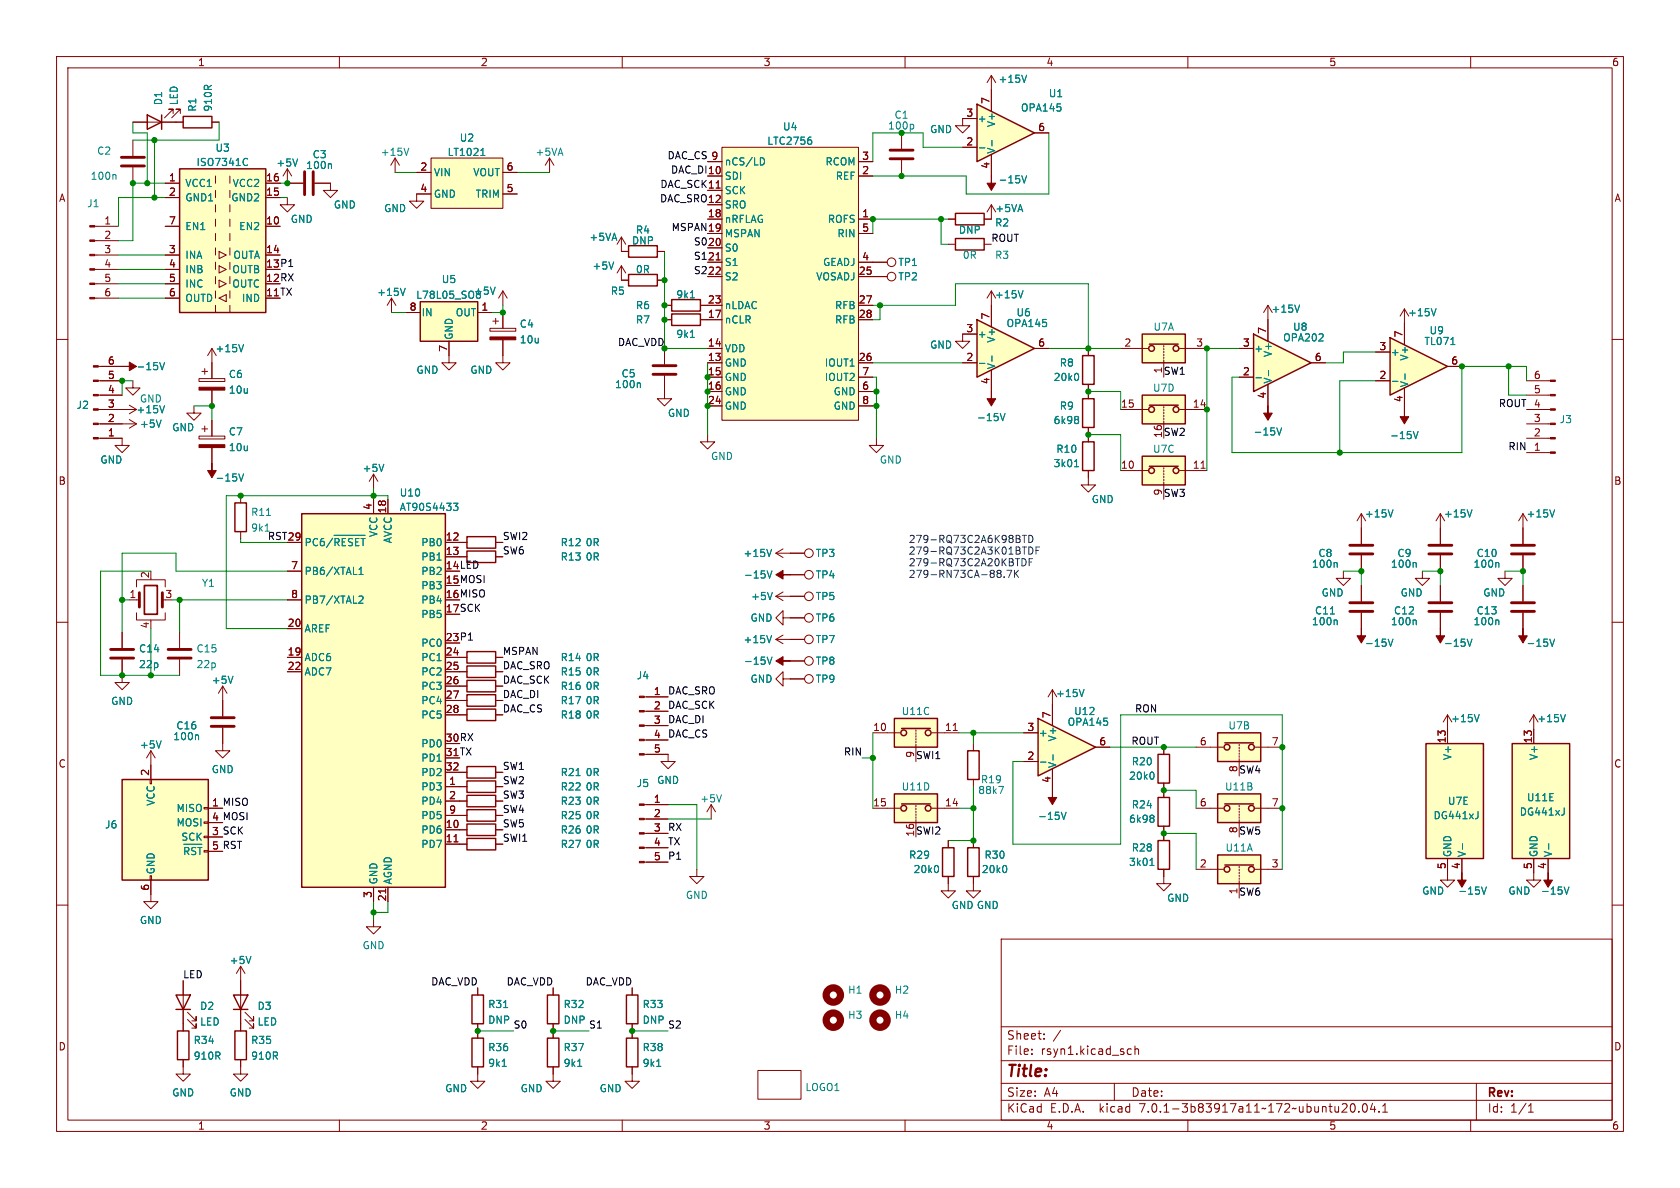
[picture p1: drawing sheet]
<svg xmlns="http://www.w3.org/2000/svg" width="297mm" height="210mm" viewBox="0 0 297 210" stroke-linecap="round" stroke-linejoin="round" font-family="sans-serif">
<defs><g id="words">
<text font-size="2.8" fill="#840000" x="178" y="190.8">Title:</text>
<g font-size="2.1" fill="#840000">
<text x="178" y="183.9">Sheet:</text>
<text x="186.2" y="183.9">/</text>
<text x="178" y="186.6">File:</text>
<text x="184" y="186.6">rsyn1.kicad_sch</text>
<text x="178" y="196.8">KiCad</text>
<text x="178" y="194">Size:</text>
<text x="184.6" y="194">A4</text>
<text x="185.7" y="196.8">E.D.A.</text>
<text x="194.4" y="196.8">kicad</text>
<text x="200" y="194">Date:</text>
<text x="201.5" y="196.8">7.0.1-3b83917a11~172~ubuntu20.04.1</text>
<text x="263" y="194.2">Rev:</text>
<text x="263" y="196.8">Id:</text>
<text x="267" y="196.8">1/1</text>
</g>
<g font-size="1.8" fill="#840000">
<text x="35" y="11.8">1</text>
<text x="85" y="11.8">2</text>
<text x="135" y="11.8">3</text>
<text x="185" y="11.8">4</text>
<text x="235" y="11.8">5</text>
<text x="285" y="11.8">6</text>
<text x="170.8" y="20.7">3</text>
<text x="175" y="18.4" transform="rotate(-90 175 18.4)">7</text>
<text x="183.5" y="23.2">6</text>
<text x="125.7" y="28.3">9</text>
<text x="152.4" y="28.3">3</text>
<text x="170.8" y="25.8">2</text>
<text x="175" y="29.9" transform="rotate(-90 175 29.9)">4</text>
<text x="10.4" y="35.8">A</text>
<text x="29.8" y="32.1">1</text>
<text x="29.8" y="34.7">2</text>
<text x="47" y="34.7">15</text>
<text x="47" y="32.1">16</text>
<text x="74.3" y="30.2">2</text>
<text x="74.3" y="34">4</text>
<text x="89.5" y="34">5</text>
<text x="89.5" y="30.2">6</text>
<text x="125.1" y="30.9">10</text>
<text x="125.1" y="33.4">11</text>
<text x="125.1" y="35.9">12</text>
<text x="152.4" y="30.9">2</text>
<text x="285.4" y="35.8">A</text>
<text x="18.4" y="39.8">1</text>
<text x="29.8" y="39.8">7</text>
<text x="47" y="39.8">10</text>
<text x="125.1" y="38.5">18</text>
<text x="125.1" y="41">19</text>
<text x="152.4" y="38.5">1</text>
<text x="152.4" y="41">5</text>
<text x="18.4" y="42.3">2</text>
<text x="18.4" y="44.8">3</text>
<text x="18.4" y="47.4">4</text>
<text x="29.8" y="44.8">3</text>
<text x="29.8" y="47.4">4</text>
<text x="47" y="47.4">13 P1</text>
<text x="47" y="44.8">14</text>
<text x="47" y="47.4">13</text>
<text x="125.1" y="43.6">20</text>
<text x="125.1" y="46.1">21</text>
<text x="152.4" y="46.1">4</text>
<text x="18.4" y="49.9">5</text>
<text x="18.4" y="52.5">6</text>
<text x="29.8" y="49.9">5</text>
<text x="29.8" y="52.5">6</text>
<text x="47" y="52.5">11 TX</text>
<text x="47" y="49.9">12 RX</text>
<text x="47" y="52.5">11</text>
<text x="47" y="49.9">12</text>
<text x="125.1" y="48.6">22</text>
<text x="125.1" y="53.7">23</text>
<text x="151.8" y="48.6">25</text>
<text x="151.8" y="53.7">27</text>
<text x="72.4" y="55">8</text>
<text x="85.1" y="55">1</text>
<text x="125.1" y="56.3">17</text>
<text x="151.8" y="56.3">28</text>
<text x="170.8" y="58.8">3</text>
<text x="175" y="56.5" transform="rotate(-90 175 56.5)">7</text>
<text x="223.9" y="59.1" transform="rotate(-90 223.9 59.1)">7</text>
<text x="248" y="59.7" transform="rotate(-90 248 59.7)">7</text>
<text x="19" y="64.5">6</text>
<text x="79.1" y="62.3" transform="rotate(-90 79.1 62.3)">7</text>
<text x="125.1" y="63.9">13</text>
<text x="125.1" y="61.3">14</text>
<text x="151.8" y="63.9">26</text>
<text x="170.8" y="63.9">2</text>
<text x="183.5" y="61.3">6</text>
<text x="198.7" y="61.3">2</text>
<text x="211.4" y="61.3">3</text>
<text x="219.7" y="61.3">3</text>
<text x="232.4" y="63.9">6</text>
<text x="243.8" y="62">3</text>
<text x="256.5" y="64.5">6</text>
<text x="19" y="69.6">4</text>
<text x="19" y="67.1">5</text>
<text x="125.1" y="66.4">15</text>
<text x="125.1" y="69">16</text>
<text x="125.1" y="71.5">24</text>
<text x="152.4" y="69">6</text>
<text x="152.4" y="66.4">7</text>
<text x="152.4" y="71.5">8</text>
<text x="175" y="68" transform="rotate(-90 175 68)">4</text>
<text x="219.7" y="66.4">2</text>
<text x="223.9" y="70.5" transform="rotate(-90 223.9 70.5)">4</text>
<text x="243.8" y="67.1">2</text>
<text x="248" y="71.2" transform="rotate(-90 248 71.2)">4</text>
<text x="271.1" y="69.6">5</text>
<text x="271.1" y="67.1">6</text>
<text x="19" y="77.2">1</text>
<text x="19" y="74.7">2</text>
<text x="19" y="72.1">3</text>
<text x="198.1" y="72.1">15</text>
<text x="210.8" y="72.1">14</text>
<text x="271.1" y="77.2">2</text>
<text x="271.1" y="74.7">3</text>
<text x="271.1" y="72.1">4</text>
<text x="198.1" y="82.9">10</text>
<text x="210.8" y="82.9">11</text>
<text x="271.1" y="79.8">1</text>
<text x="10.3" y="85.8">B</text>
<text x="285.3" y="85.8">B</text>
<text x="50.8" y="95.6">29</text>
<text x="65.8" y="90.2" transform="rotate(-90 65.8 90.2)">4</text>
<text x="68.3" y="90.8" transform="rotate(-90 68.3 90.8)">18</text>
<text x="78.7" y="95.6">12</text>
<text x="51.4" y="100.7">7</text>
<text x="78.7" y="98.2">13</text>
<text x="78.7" y="100.7">14 LED</text>
<text x="78.7" y="100.7">14</text>
<text x="22.8" y="105.8">1</text>
<text x="26.4" y="102.3" transform="rotate(-90 26.4 102.3)">2</text>
<text x="29.2" y="105.8">3</text>
<text x="51.4" y="105.8">8</text>
<text x="78.7" y="103.3">15 MOSI</text>
<text x="78.7" y="105.8">16 MISO</text>
<text x="78.7" y="103.3">15</text>
<text x="78.7" y="105.8">16</text>
<text x="26.4" y="111.2" transform="rotate(-90 26.4 111.2)">4</text>
<text x="50.8" y="110.9">20</text>
<text x="78.7" y="108.3">17 SCK</text>
<text x="78.7" y="113.4">23 P1</text>
<text x="78.7" y="108.3">17</text>
<text x="78.7" y="113.4">23</text>
<text x="50.8" y="116">19</text>
<text x="50.8" y="118.5">22</text>
<text x="78.7" y="116">24</text>
<text x="78.7" y="118.5">25</text>
<text x="78.7" y="121">26</text>
<text x="78.7" y="123.6">27</text>
<text x="115.5" y="122.9">1</text>
<text x="115.5" y="125.5">2</text>
<text x="78.7" y="126.1">28</text>
<text x="78.7" y="131.2">30 RX</text>
<text x="78.7" y="131.2">30</text>
<text x="115.5" y="128">3</text>
<text x="115.5" y="130.6">4</text>
<text x="154.3" y="129.3">10</text>
<text x="167" y="129.3">11</text>
<text x="181.6" y="129.3">3</text>
<text x="185.8" y="127" transform="rotate(-90 185.8 127)">7</text>
<text x="194.3" y="131.8">6</text>
<text x="212.1" y="131.8">6</text>
<text x="224.8" y="131.8">7</text>
<text x="255.7" y="131.4" transform="rotate(-90 255.7 131.4)">13</text>
<text x="270.9" y="131.4" transform="rotate(-90 270.9 131.4)">13</text>
<text x="10.3" y="135.8">C</text>
<text x="26.4" y="137.2" transform="rotate(-90 26.4 137.2)">2</text>
<text x="78.7" y="133.7">31 TX</text>
<text x="78.7" y="136.3">32</text>
<text x="78.7" y="133.7">31</text>
<text x="115.5" y="133.1">5</text>
<text x="181.6" y="134.4">2</text>
<text x="285.3" y="135.8">C</text>
<text x="37.4" y="142.6">1</text>
<text x="79.3" y="138.8">1</text>
<text x="79.3" y="141.4">2</text>
<text x="79.3" y="143.9">9</text>
<text x="115.5" y="142">1</text>
<text x="154.3" y="142.6">15</text>
<text x="167" y="142.6">14</text>
<text x="185.8" y="138.5" transform="rotate(-90 185.8 138.5)">4</text>
<text x="212.1" y="142.6">6</text>
<text x="224.8" y="142.6">7</text>
<text x="37.4" y="147.7">3</text>
<text x="37.4" y="145.2">4</text>
<text x="78.7" y="146.4">10</text>
<text x="78.7" y="149">11</text>
<text x="115.5" y="144.5">2</text>
<text x="115.5" y="147.1">3</text>
<text x="115.5" y="149.6">4</text>
<text x="37.4" y="150.2">5</text>
<text x="115.5" y="152.1">5</text>
<text x="212.1" y="153.4">2</text>
<text x="224.8" y="153.4">3</text>
<text x="255.7" y="153.7" transform="rotate(-90 255.7 153.7)">5</text>
<text x="258.2" y="153.7" transform="rotate(-90 258.2 153.7)">4</text>
<text x="270.9" y="153.7" transform="rotate(-90 270.9 153.7)">5</text>
<text x="273.4" y="153.7" transform="rotate(-90 273.4 153.7)">4</text>
<text x="26.4" y="157.5" transform="rotate(-90 26.4 157.5)">6</text>
<text x="65.8" y="158.8" transform="rotate(-90 65.8 158.8)">3</text>
<text x="68.3" y="159.4" transform="rotate(-90 68.3 159.4)">21</text>
<text x="10.3" y="185.8">D</text>
<text x="285.3" y="185.8">D</text>
<text x="35" y="199.8">1</text>
<text x="85" y="199.8">2</text>
<text x="135" y="199.8">3</text>
<text x="185" y="199.8">4</text>
<text x="235" y="199.8">5</text>
<text x="285" y="199.8">6</text>
</g>
<g font-size="1.8" fill="#008484">
<text x="176.5" y="14.8">+15V</text>
<text x="185.4" y="17.3">U1</text>
<text x="28.8" y="18.7" transform="rotate(-90 28.8 18.7)">D1</text>
<text x="31.6" y="18.7" transform="rotate(-90 31.6 18.7)">LED</text>
<text x="34.8" y="19.8" transform="rotate(-90 34.8 19.8)">R1</text>
<text x="37.6" y="19.8" transform="rotate(-90 37.6 19.8)">910R</text>
<text x="138.4" y="23.2">U4</text>
<text x="158.1" y="21.1">C1</text>
<text x="164.4" y="23.7">GND</text>
<text x="172.8" y="21.8">+</text>
<text x="176.1" y="22.6" transform="rotate(-90 176.1 22.6)">V+</text>
<text x="180.4" y="19.9">OPA145</text>
<text x="17.1" y="27.5">C2</text>
<text x="34.7" y="29.5">ISO7341C</text>
<text x="38" y="27">U3</text>
<text x="48.8" y="29.6">+5V</text>
<text x="55.2" y="28.1">C3</text>
<text x="67.2" y="27.7">+15V</text>
<text x="79.1" y="27.7">LT1021</text>
<text x="81.2" y="25.2">U2</text>
<text x="94.6" y="27.7">+5VA</text>
<text x="128.1" y="29.4">nCS/LD</text>
<text x="135.6" y="25.7">LTC2756</text>
<text x="145.8" y="29.4">RCOM</text>
<text x="176.1" y="27.2" transform="rotate(-90 176.1 27.2)">V-</text>
<text x="16" y="31.9">100n</text>
<text x="32.8" y="33.2">VCC1</text>
<text x="32.8" y="35.8">GND1</text>
<text x="40.8" y="35.8">GND2</text>
<text x="41" y="33.2">VCC2</text>
<text x="54.1" y="30">100n</text>
<text x="76.7" y="31.3">VIN</text>
<text x="76.7" y="35.1">GND</text>
<text x="83.5" y="31.3">VOUT</text>
<text x="84" y="35.1">TRIM</text>
<text x="128.1" y="31.9">SDI</text>
<text x="128.1" y="34.5">SCK</text>
<text x="147.6" y="31.9">REF</text>
<text x="176.5" y="32.6">-15V</text>
<text x="15.4" y="36.8">J1</text>
<text x="32.8" y="40.8">EN1</text>
<text x="42.2" y="40.8">EN2</text>
<text x="51.3" y="39.6">GND</text>
<text x="59" y="37">GND</text>
<text x="67.9" y="37.7">GND</text>
<text x="112.4" y="41.5">R4</text>
<text x="128.1" y="37">SRO</text>
<text x="128.1" y="39.6">nRFLAG</text>
<text x="146.2" y="39.6">ROFS</text>
<text x="169.5" y="41.5">DNP</text>
<text x="175.9" y="40.2">R2</text>
<text x="175.9" y="37.7">+5VA</text>
<text x="32.8" y="45.9">INA</text>
<text x="41.1" y="45.9">OUTA</text>
<text x="104.1" y="42.7">+5VA</text>
<text x="104.7" y="47.8">+5V</text>
<text x="111.7" y="43.4">DNP</text>
<text x="128.1" y="42.1">MSPAN</text>
<text x="128.1" y="44.6">S0</text>
<text x="128.1" y="47.2">S1</text>
<text x="145.4" y="47.2">GEADJ</text>
<text x="147.9" y="42.1">RIN</text>
<text x="158.8" y="47.2">TP1</text>
<text x="170.1" y="45.9">0R</text>
<text x="175.9" y="45.9">R3</text>
<text x="32.8" y="48.5">INB</text>
<text x="32.8" y="51">INC</text>
<text x="32.8" y="53.5">OUTD</text>
<text x="40.9" y="51">OUTC</text>
<text x="40.9" y="48.5">OUTB</text>
<text x="42.6" y="53.5">IND</text>
<text x="66.6" y="52.5">+15V</text>
<text x="73.5" y="53">L78L05_SO8</text>
<text x="78" y="50.2">U5</text>
<text x="83.7" y="52.3">+5V</text>
<text x="107.9" y="52.3">R5</text>
<text x="112.4" y="48.5">0R</text>
<text x="119.5" y="52.9">9k1</text>
<text x="128.1" y="49.7">S2</text>
<text x="144.2" y="49.7">VOSADJ</text>
<text x="158.8" y="49.7">TP2</text>
<text x="175.8" y="52.9">+15V</text>
<text x="74.5" y="56.1">IN</text>
<text x="80.4" y="56.1">OUT</text>
<text x="91.8" y="58.1">C4</text>
<text x="112.4" y="54.8">R6</text>
<text x="112.4" y="57.3">R7</text>
<text x="119.5" y="59.9">9k1</text>
<text x="128.1" y="57.3">nCLR</text>
<text x="128.1" y="54.8">nLDAC</text>
<text x="147.5" y="54.8">RFB</text>
<text x="147.5" y="57.3">RFB</text>
<text x="172.8" y="59.9">+</text>
<text x="177.9" y="58">OPA145</text>
<text x="179.6" y="56.1">U6</text>
<text x="203.9" y="58.6">U7A</text>
<text x="224.7" y="55.4">+15V</text>
<text x="228.5" y="58.6">U8</text>
<text x="248.9" y="56.1">+15V</text>
<text x="252.7" y="59.2">U9</text>
<text x="24.1" y="65.6">-15V</text>
<text x="38" y="62.4">+15V</text>
<text x="80.2" y="60.1" transform="rotate(-90 80.2 60.1)">GND</text>
<text x="91.8" y="60.9">10u</text>
<text x="128.1" y="65">GND</text>
<text x="128.1" y="62.4">VDD</text>
<text x="145.7" y="65">IOUT1</text>
<text x="164.4" y="61.8">GND</text>
<text x="176.1" y="65.3" transform="rotate(-90 176.1 65.3)">V-</text>
<text x="176.1" y="60.7" transform="rotate(-90 176.1 60.7)">V+</text>
<text x="187.3" y="65">R8</text>
<text x="221.7" y="62.4">+</text>
<text x="225" y="63.2" transform="rotate(-90 225 63.2)">V+</text>
<text x="226.8" y="60.5">OPA202</text>
<text x="245.9" y="63.1">+</text>
<text x="249.1" y="63.9" transform="rotate(-90 249.1 63.9)">V+</text>
<text x="251.8" y="61.2">TL071</text>
<text x="24.7" y="71.3">GND</text>
<text x="40.4" y="67">C6</text>
<text x="40.4" y="69.7">10u</text>
<text x="73.6" y="66.2">GND</text>
<text x="83.1" y="66.2">GND</text>
<text x="108.7" y="68.8">100n</text>
<text x="109.8" y="66.9">C5</text>
<text x="128.1" y="67.5">GND</text>
<text x="128.1" y="70">GND</text>
<text x="145.7" y="67.5">IOUT2</text>
<text x="147.3" y="70">GND</text>
<text x="186.2" y="67.5">20k0</text>
<text x="203.8" y="69.4">U7D</text>
<text x="225" y="67.8" transform="rotate(-90 225 67.8)">V-</text>
<text x="249.1" y="68.5" transform="rotate(-90 249.1 68.5)">V-</text>
<text x="13.5" y="72.4">J2</text>
<text x="24.1" y="73.2">+15V</text>
<text x="24.7" y="75.8">+5V</text>
<text x="30.4" y="76.4">GND</text>
<text x="40.4" y="77.1">C7</text>
<text x="118" y="73.9">GND</text>
<text x="128.1" y="72.6">GND</text>
<text x="147.3" y="72.6">GND</text>
<text x="172.7" y="74.6">-15V</text>
<text x="186.2" y="75.1">6k98</text>
<text x="187.3" y="72.6">R9</text>
<text x="221.6" y="77.1">-15V</text>
<text x="245.7" y="77.8">-15V</text>
<text x="275.7" y="75">J3</text>
<text x="17.7" y="82.1">GND</text>
<text x="40.4" y="79.9">10u</text>
<text x="64" y="83.6">+5V</text>
<text x="125.6" y="81.5">GND</text>
<text x="155.5" y="82.1">GND</text>
<text x="186.2" y="82.7">3k01</text>
<text x="186.7" y="80.2">R10</text>
<text x="203.8" y="80.2">U7C</text>
<text x="38" y="85.3">-15V</text>
<text x="70.6" y="87.9">U10</text>
<text x="192.9" y="89.1">GND</text>
<text x="44.3" y="91.4">R11</text>
<text x="44.3" y="94.1">9k1</text>
<text x="66.9" y="95.1" transform="rotate(-90 66.9 95.1)">VCC</text>
<text x="70.6" y="90.5">AT90S4433</text>
<text x="241.2" y="91.6">+15V</text>
<text x="255.2" y="91.6">+15V</text>
<text x="269.8" y="91.6">+15V</text>
<text x="53.8" y="97.3">PC6/~{RESET}</text>
<text x="53.8" y="101.8">PB6/XTAL1</text>
<text x="69.4" y="96.2" transform="rotate(-90 69.4 96.2)">AVCC</text>
<text x="74.4" y="96.7">PB0</text>
<text x="74.4" y="99.3">PB1</text>
<text x="74.4" y="101.8">PB2</text>
<text x="99.1" y="96.7">R12</text>
<text x="99.1" y="99.3">R13</text>
<text x="103.5" y="96.7">0R</text>
<text x="103.5" y="99.3">0R</text>
<text x="131.4" y="98.6">+15V</text>
<text x="144.2" y="98.6">TP3</text>
<text x="231.9" y="100.5">100n</text>
<text x="233" y="98.6">C8</text>
<text x="245.8" y="100.5">100n</text>
<text x="247" y="98.6">C9</text>
<text x="260.4" y="100.5">100n</text>
<text x="261" y="98.6">C10</text>
<text x="35.6" y="103.9">Y1</text>
<text x="53.8" y="106.9">PB7/XTAL2</text>
<text x="74.4" y="104.3">PB3</text>
<text x="74.4" y="106.9">PB4</text>
<text x="131.5" y="102.4">-15V</text>
<text x="132.7" y="106.2">+5V</text>
<text x="144.2" y="102.4">TP4</text>
<text x="144.2" y="106.2">TP5</text>
<text x="233.6" y="105.6">GND</text>
<text x="247.6" y="105.6">GND</text>
<text x="262.2" y="105.6">GND</text>
<text x="53.8" y="112">AREF</text>
<text x="74.4" y="109.4">PB5</text>
<text x="131.4" y="113.9">+15V</text>
<text x="132.6" y="110">GND</text>
<text x="144.2" y="113.9">TP7</text>
<text x="144.2" y="110">TP6</text>
<text x="231.9" y="110.7">100n</text>
<text x="232.4" y="108.8">C11</text>
<text x="245.8" y="110.7">100n</text>
<text x="246.4" y="108.8">C12</text>
<text x="260.4" y="110.7">100n</text>
<text x="261" y="108.8">C13</text>
<text x="24.5" y="115.5">C14</text>
<text x="24.5" y="118.3">22p</text>
<text x="34.7" y="115.5">C15</text>
<text x="34.7" y="118.3">22p</text>
<text x="53.8" y="117">ADC6</text>
<text x="53.8" y="119.6">ADC7</text>
<text x="74.4" y="114.5">PC0</text>
<text x="74.4" y="117">PC1</text>
<text x="74.4" y="119.6">PC2</text>
<text x="99.1" y="117">R14</text>
<text x="99.1" y="119.6">R15</text>
<text x="103.5" y="117">0R</text>
<text x="103.5" y="119.6">0R</text>
<text x="131.5" y="117.7">-15V</text>
<text x="144.2" y="117.7">TP8</text>
<text x="241.2" y="114.5">-15V</text>
<text x="255.2" y="114.5">-15V</text>
<text x="269.8" y="114.5">-15V</text>
<text x="19.6" y="124.8">GND</text>
<text x="37.4" y="121">+5V</text>
<text x="74.4" y="122.1">PC3</text>
<text x="74.4" y="124.7">PC4</text>
<text x="99.1" y="122.1">R16</text>
<text x="99.1" y="124.7">R17</text>
<text x="103.5" y="122.1">0R</text>
<text x="103.5" y="124.7">0R</text>
<text x="112.5" y="120.2">J4</text>
<text x="132.6" y="120.8">GND</text>
<text x="144.2" y="120.8">TP9</text>
<text x="186.6" y="123.4">+15V</text>
<text x="30.6" y="131">100n</text>
<text x="31.1" y="129.1">C16</text>
<text x="74.4" y="127.2">PC5</text>
<text x="99.1" y="127.2">R18</text>
<text x="103.5" y="127.2">0R</text>
<text x="159.4" y="126.6">U11C</text>
<text x="183.6" y="130.4">+</text>
<text x="186.9" y="131.2" transform="rotate(-90 186.9 131.2)">V+</text>
<text x="188.7" y="128.5">OPA145</text>
<text x="189.8" y="126.6">U12</text>
<text x="217.1" y="129.1">U7B</text>
<text x="256.5" y="127.8">+15V</text>
<text x="271.7" y="127.8">+15V</text>
<text x="24.7" y="132.5">+5V</text>
<text x="37.4" y="136.8">GND</text>
<text x="74.4" y="132.3">PD0</text>
<text x="74.4" y="134.8">PD1</text>
<text x="74.4" y="137.4">PD2</text>
<text x="99.1" y="137.4">R21</text>
<text x="103.5" y="137.4">0R</text>
<text x="186.9" y="135.8" transform="rotate(-90 186.9 135.8)">V-</text>
<text x="199.5" y="138">20k0</text>
<text x="200" y="135.4">R20</text>
<text x="256.7" y="134.5" transform="rotate(-90 256.7 134.5)">V+</text>
<text x="272" y="134.5" transform="rotate(-90 272 134.5)">V+</text>
<text x="27.5" y="142.6" transform="rotate(-90 27.5 142.6)">VCC</text>
<text x="31.1" y="143.7">MISO</text>
<text x="74.4" y="139.9">PD3</text>
<text x="74.4" y="142.4">PD4</text>
<text x="99.1" y="139.9">R22</text>
<text x="99.1" y="142.4">R23</text>
<text x="103.5" y="139.9">0R</text>
<text x="103.5" y="142.4">0R</text>
<text x="112.5" y="139.3">J5</text>
<text x="116.1" y="138.7">GND</text>
<text x="123.7" y="142">+5V</text>
<text x="159.4" y="139.9">U11D</text>
<text x="172.9" y="140.5">88k7</text>
<text x="173.4" y="138.6">R19</text>
<text x="200" y="143.1">R24</text>
<text x="216.5" y="139.9">U11B</text>
<text x="255.9" y="142.4">U7E</text>
<text x="269.9" y="141.8">U11E</text>
<text x="18.5" y="146.6">J6</text>
<text x="31.1" y="146.2">MOSI</text>
<text x="31.9" y="148.8">SCK</text>
<text x="74.4" y="147.5">PD6</text>
<text x="74.4" y="145">PD5</text>
<text x="99.1" y="145">R25</text>
<text x="99.1" y="147.5">R26</text>
<text x="103.5" y="145">0R</text>
<text x="103.5" y="147.5">0R</text>
<text x="183.5" y="145.1">-15V</text>
<text x="199.5" y="145.6">6k98</text>
<text x="253.4" y="145">DG441xJ</text>
<text x="268.6" y="144.3">DG441xJ</text>
<text x="27.5" y="154.6" transform="rotate(-90 27.5 154.6)">GND</text>
<text x="32.2" y="151.9">~{RST}</text>
<text x="74.4" y="150.1">PD7</text>
<text x="99.1" y="150.1">R27</text>
<text x="103.5" y="150.1">0R</text>
<text x="160.7" y="152">R29</text>
<text x="161.4" y="154.5">20k0</text>
<text x="173.5" y="154.5">20k0</text>
<text x="174" y="152">R30</text>
<text x="199.5" y="153.2">3k01</text>
<text x="200" y="150.7">R28</text>
<text x="216.6" y="150.7">U11A</text>
<text x="256.7" y="151.5" transform="rotate(-90 256.7 151.5)">GND</text>
<text x="259.3" y="151.5" transform="rotate(-90 259.3 151.5)">V-</text>
<text x="272" y="151.5" transform="rotate(-90 272 151.5)">GND</text>
<text x="274.5" y="151.5" transform="rotate(-90 274.5 151.5)">V-</text>
<text x="66.9" y="156.3" transform="rotate(-90 66.9 156.3)">GND</text>
<text x="69.4" y="156.3" transform="rotate(-90 69.4 156.3)">AGND</text>
<text x="121.2" y="159.1">GND</text>
<text x="168.2" y="160.8">GND GND</text>
<text x="206.3" y="159.6">GND</text>
<text x="251.4" y="158.3">GND</text>
<text x="257.7" y="158.3">-15V</text>
<text x="266.6" y="158.3">GND</text>
<text x="272.4" y="158.3">-15V</text>
<text x="24.7" y="163.5">GND</text>
<text x="64" y="167.9">GND</text>
<text x="40.5" y="170.6">+5V</text>
<text x="35.3" y="178.7">D2</text>
<text x="45.5" y="178.7">D3</text>
<text x="86.2" y="178.4">R31</text>
<text x="99.6" y="178.4">R32</text>
<text x="113.5" y="178.4">R33</text>
<text x="149.9" y="175.8">H1</text>
<text x="158.1" y="175.8">H2</text>
<text x="34.2" y="184.7">R34</text>
<text x="35.3" y="181.4">LED</text>
<text x="44.3" y="184.7">R35</text>
<text x="45.5" y="181.4">LED</text>
<text x="86.2" y="186">R36</text>
<text x="86.2" y="181.1">DNP</text>
<text x="99.6" y="186">R37</text>
<text x="99.6" y="181.1">DNP</text>
<text x="113.5" y="181.1">DNP</text>
<text x="113.5" y="186">R38</text>
<text x="149.9" y="180.3">H3</text>
<text x="158.1" y="180.3">H4</text>
<text x="34.2" y="187.5">910R</text>
<text x="44.3" y="187.5">910R</text>
<text x="86.2" y="188.7">9k1</text>
<text x="99.6" y="188.7">9k1</text>
<text x="113.5" y="188.7">9k1</text>
<text x="30.4" y="194">GND</text>
<text x="40.5" y="194">GND</text>
<text x="78.6" y="193.2">GND</text>
<text x="92" y="193.2">GND</text>
<text x="106" y="193.2">GND</text>
<text x="142.3" y="193">LOGO1</text>
</g>
<g font-size="1.8" fill="#008400">
<text x="156.9" y="23.1">100p</text>
<text x="109.1" y="61.2">DAC_VDD</text>
</g>
<g font-size="1.8">
<text x="117.9" y="28.2">DAC_CS 9</text>
<text x="116.6" y="35.8">DAC_SRO12</text>
<text x="116.6" y="33.3">DAC_SCK11</text>
<text x="118.5" y="30.8">DAC_DI10</text>
<text x="118.6" y="40.9">MSPAN19</text>
<text x="122.5" y="46">S1</text>
<text x="122.5" y="43.5">S0</text>
<text x="175.3" y="42.8">ROUT</text>
<text x="122.5" y="48.5">S2</text>
<text x="205.5" y="66.1" transform="rotate(-90 205.5 66.1)">1</text>
<text x="205.7" y="66.3">SW1</text>
<text x="205.5" y="77.5" transform="rotate(-90 205.5 77.5)">16</text>
<text x="205.7" y="77.1">SW2</text>
<text x="264.8" y="72">ROUT</text>
<text x="266.5" y="79.7">RIN</text>
<text x="205.5" y="87.7" transform="rotate(-90 205.5 87.7)">9</text>
<text x="205.7" y="87.9">SW3</text>
<text x="47.2" y="95.5">RST29</text>
<text x="88.9" y="95.5">SWI2</text>
<text x="88.9" y="98.1">SW6</text>
<text x="88.9" y="118.4">DAC_SRO</text>
<text x="88.9" y="115.9">MSPAN</text>
<text x="88.9" y="123.5">DAC_DI</text>
<text x="88.9" y="120.9">DAC_SCK</text>
<text x="118.1" y="125.4">DAC_SCK</text>
<text x="118.1" y="122.8">DAC_SRO</text>
<text x="88.9" y="126">DAC_CS</text>
<text x="118.1" y="127.9">DAC_DI</text>
<text x="118.1" y="130.5">DAC_CS</text>
<text x="200" y="131.7">ROUT</text>
<text x="200.7" y="126">RON</text>
<text x="88.9" y="136.2">SW1</text>
<text x="149.1" y="133.6">RIN</text>
<text x="161.7" y="134" transform="rotate(-90 161.7 134)">9</text>
<text x="161.9" y="134.3">SWI1</text>
<text x="218.8" y="136.6" transform="rotate(-90 218.8 136.6)">8</text>
<text x="219.1" y="136.8">SW4</text>
<text x="37.4" y="142.6">1 MISO</text>
<text x="88.9" y="138.7">SW2</text>
<text x="88.9" y="143.8">SW4</text>
<text x="88.9" y="141.3">SW3</text>
<text x="37.4" y="147.7">3 SCK</text>
<text x="37.4" y="145.2">4 MOSI</text>
<text x="88.9" y="146.3">SW5</text>
<text x="88.9" y="148.9">SWI1</text>
<text x="118.1" y="147">RX</text>
<text x="118.1" y="149.5">TX</text>
<text x="161.7" y="148" transform="rotate(-90 161.7 148)">16</text>
<text x="161.9" y="147.6">SWI2</text>
<text x="218.8" y="147.4" transform="rotate(-90 218.8 147.4)">8</text>
<text x="219.1" y="147.6">SW5</text>
<text x="37.4" y="150.2">5 RST</text>
<text x="118.1" y="152.1">P1</text>
<text x="218.8" y="158.1" transform="rotate(-90 218.8 158.1)">1</text>
<text x="219.1" y="158.4">SW6</text>
<text x="32.4" y="173">LED</text>
<text x="76.1" y="174.3">DAC_VDD</text>
<text x="89.4" y="174.3">DAC_VDD</text>
<text x="103.4" y="174.3">DAC_VDD</text>
<text x="90.8" y="181.9">S0</text>
<text x="104.1" y="181.9">S1</text>
<text x="118.1" y="181.9">S2</text>
</g>
<g font-size="1.8" fill="#0000c2">
<text x="160.7" y="96.1">279-RQ73C2A6K98BTD</text>
<text x="160.7" y="98.1">279-RQ73C2A3K01BTDF</text>
<text x="160.7" y="100.2">279-RQ73C2A20KBTDF</text>
<text x="160.7" y="102.2">279-RN73CA-88.7K</text>
</g>
</g></defs>
<g fill="none" stroke="#840000" stroke-width=".18">
<path d="M10 10h277v190h-277zM12 12h273v186h-273zM60 10v2M110 10v2M160 10v2M210 10v2M260 10v2M23.5 24.8v2.8M23.5 29.6v2.8M97.2 27.9l-.8 1.3M97.2 27.9v2.6M97.2 27.9l.7 1.3"/>
<path d="M125.1 38.7h2.5M125.1 31.1h2.5M125.1 33.7h2.5M125.1 36.2h2.5M125.1 28.6h2.5M126.6 33.2h.7M127.6 26h24.2v48.3h-24.2zM151.8 38.7h2.5M151.8 31.1h2.5M151.8 28.6h2.5M10 60h2M16.7 52.7h4.3"/>
<path d="M16.7 50.2h4.3M16.7 47.6h4.3M16.7 45.1h4.3M16.7 42.5h4.3M16.7 40h4.3M109.9 47l-.8 1.3M109.9 41.9v2.6h1.2M109.9 47v2.5h1.2M109.9 47l.7 1.3M109.9 41.9l-.8 1.3M109.9 41.9l.7 1.3M116.2 44.5h1.3"/>
<path d="M116.2 49.5h1.3M117.5 54h1.2M117.5 56.5h1.2M123.8 54h3.8M123.8 56.5h3.8M125.1 41.3h2.5M125.1 43.8h2.5M125.1 46.4h2.5M125.1 48.9h2.5M126.6 45.9h.7M151.8 54h2.5M151.8 56.5h2.5"/>
<path d="M151.8 41.3h2.5M151.8 46.4h2.5M151.8 48.9h2.5M170.2 59.1v1.2h1.2l-1.2 1.3-1.3-1.3h1.3M248.3 54.6l-.8 1.3M248.3 54.6v2.6M248.3 54.6l.7 1.3M285 60h2M17.4 77.5h4.2v1.2h1.3l-1.3 1.3-1.3-1.3h1.3M17.4 72.4h6.7M17.4 64.8h4.2M17.4 67.3h4.2"/>
<path d="M17.4 69.9h4.2M17.4 74.9h6.7M22.9 71.6l1.2 .8M22.9 74.2l1.2 .7M23.5 67.3v1.3h1.3l-1.3 1.3-1.3-1.3h1.3M24.1 72.4l-1.2 .8M24.1 74.9l-1.2 .8M34.3 71.8v1.2h1.3l-1.3 1.3-1.3-1.3h1.3M35.2 77.1h4.6v.5h-4.6zM35.2 66.9h4.6v.5h-4.6zM35.7 75.8h1M35.7 65.7h1"/>
<path d="M36.2 65.2v1M36.2 75.3v1M37.5 61.6v5.3M37.5 69v2.8M37.5 74.3v2.8M37.5 79.1v2.8M37.5 61.6l-.8 1.3M37.5 61.6l.7 1.3M117.5 66.4v4.1h1.2l-1.2 1.3-1.3-1.3h1.3M117.5 61.6v2.8M125.1 76.8v1.3h1.3l-1.3 1.3-1.3-1.3h1.3M125.1 64.1h2.5"/>
<path d="M125.1 61.6h2.5M125.1 66.7h2.5M125.1 69.2h2.5M125.1 71.8h2.5M151.8 64.1h2.5M151.8 66.7h2.5M151.8 69.2h2.5M151.8 71.8h2.5M154.9 77.5v1.2h1.3l-1.3 1.3-1.2-1.3h1.2M192.4 61.6v1.3M192.4 67.9v2.6M192.4 75.6v2.5"/>
<path d="M137.2 97.8l1.2 .8M137.2 97.8h5M138.4 97l-1.2 .8M192.4 83.2v2.5h1.3l-1.3 1.3-1.3-1.3h1.3M10 110h2M21.6 119.4v1.3h1.3l-1.3 1.2-1.3-1.2h1.3M137.2 105.4l1.2 .8M137.2 105.4h5M137.2 113l1.2 .8M137.2 113h5M138.4 109.2v-1.2l-1.2 1.2 1.2 1.3v-1.3h3.8M138.4 104.6l-1.2 .8"/>
<path d="M138.4 112.3l-1.2 .7M139.7 101.6h2.5M139.7 116.8h2.5M240.7 103.5v2.8M240.7 108.3v2.8M285 110h2M26.5 137.8h.3v.8h-.3zM26.7 135.3v2.5M39.4 128.7v4h1.2l-1.2 1.3-1.3-1.3h1.3M39.4 121.3l-.8 1.3M39.4 121.3v5.3M39.4 121.3l.7 1.3"/>
<path d="M138.4 120v-1.3l-1.2 1.3 1.2 1.3v-1.3h3.8M10 160h2M26.5 154.8h.3v.8h-.3zM26.7 155.6v3.8h1.2l-1.2 1.3-1.3-1.3h1.3M36.1 147.8h.7v.3h-.7zM36.1 145.3h.7v.2h-.7zM36.1 142.7h.7v.3h-.7zM36.8 142.9h2.6M36.8 148h2.6M36.8 145.4h2.6M36.8 150.5h2.6M285 160h2"/>
<path d="M32.4 173.4v8.8M33.1 178.9l1.6 1.6v-.8v.8h-.8M42.5 170.8l-.7 1.3M42.5 170.8v11.4M42.5 170.8l.8 1.3M43.3 178.9l1.5 1.6v-.8v.8h-.7M97.8 174.6v1.3M177 166h108v32h-108zM32.4 187.3v2.6h1.3l-1.3 1.2-1.3-1.2h1.3M33.1 180.2l1.6 1.5v-.7v.7h-.8M42.5 187.3v2.6h1.3l-1.3 1.2-1.2-1.2h1.2M43.3 180.2l1.5 1.5v-.7v.7h-.7"/>
<path d="M60 198v2M97.8 188.6v2.5h1.3l-1.3 1.3-1.3-1.3h1.3M97.8 181v2.5M110 198v2M134 189.2h7.6v5.1h-7.6zM160 198v2M177 194.5h108M177 191.5h108M177 187.5h108M177 181.5h108M182.4 186.3v.1M182.4 185.5v.1"/>
<path d="M184.6 183.6v.1M184.6 182.8v.1M197 191.5v3M199.6 185.4l.4 .1M200 186.3l-.4 .1M200.6 185.5l.3-.1 .3 .1 .1 .9M200.6 184.9v1.5M210 198v2M237.2 196.6h.9M238.1 195.2v.5M238.9 195.2l.2-.1a.81 .81 0 0 1 .6 .6 .81 .81 0 0 1-.3 .8l-.2 .1a.81 .81 0 0 1-.6-.6 .81 .81 0 0 1 .3-.8zM240.2 196.5v.1"/>
<path d="M241.1 195.2l.1-.1a.81 .81 0 0 1 .6 .6 .81 .81 0 0 1-.3 .8l-.1 .1a.81 .81 0 0 1-.6-.6 .81 .81 0 0 1 .3-.8zM242.6 195l-.3 1.1h.9M243 195.6v1M243.8 196.5v.1M244.4 196.6h.9M244.4 195.5l.5-.4v1.5M260 198v2M261 191.5v6.5M270.2 196.6h.9M270.2 195.5l.4-.4v1.5"/>
<circle cx="143" cy="97.8" r=".76"/>
<circle cx="143" cy="105.4" r=".76"/>
<circle cx="143" cy="116.8" r=".76"/>
<circle cx="143" cy="109.2" r=".76"/>
<circle cx="143" cy="101.6" r=".76"/>
<circle cx="143" cy="113" r=".76"/>
<circle cx="143" cy="120" r=".76"/>
</g>
<g fill="none" stroke="#008484" stroke-width=".18">
<path d="M20.3 30.9l.2 .1v.7M134.7 27.9a.68 .68 0 0 1 .5 .6 .68 .68 0 0 1-.5 .7M143.4 24.8l.1 .2-.1 .5M108.5 46.3l-.4 1.3M122 52.7h.8M122 59.6h.8M253.9 54.6l-.4 1.2M28.2 64.1l.5 1.3 .4-1.3M28.5 74.2l-.4 1.3M29.1 71.7l-.4 1.3M43.1 60.9l-.5 1.3M113 67.7l.2 .2v.6"/>
<path d="M190.6 73.7l.1 .2-.1 .2M190.6 66.1l.1 .4-.1 .6M190.6 74.2l.1 .2-.1 .4M136.4 97.1l-.4 1.3M190 82.5h.7M190.2 81.4l.1-.2v1.3M41.2 119.5l-.4 1.3M135.6 100.9l.5 1.3 .4-1.3M135.6 116.2l.5 1.2 .4-1.2M136.4 112.3l-.4 1.3M136.5 104.7l-.4 1.3M236.2 109.6l.2 .2v.6"/>
<path d="M34.9 129.9l.2 .2v.7M32.5 149.2h3.2M33.4 150.1l-.2-.3h-.5v1.3M34.6 149.9l-.5-.1-.2 .3M35 149.8h.7M35.3 149.8v1.3M44.4 169.1l-.5 1.2M102.1 188.5h.7"/>
</g>
<path d="M21.5 27.8h4M21.5 29.3h4M115.4 64.6h4.1M115.4 66.2h4.1M238.6 106.6h4.1M238.6 108.1h4.1M37.3 126.9h4.1M37.3 128.4h4.1" fill="none" stroke="#840000" stroke-width=".51"/>
<g fill="#ffffc2" stroke="#ffffc2" stroke-width=".18">
<path d="M21.6 137.8h15.2v17.8h-15.2z"/>
<path d="M127.6 26h24.2v48.3h-24.2z"/>
</g>
<g fill="none" stroke="#840000" stroke-width=".25">
<path d="M111.1 43.4h5.1v2.1h-5.1zM111.1 48.5h5.1v2h-5.1zM118.7 53h5.1v2h-5.1zM118.7 55.5h5.1v2h-5.1zM191.4 78.1h2v5.1h-2zM191.4 70.5h2v5.1h-2zM191.4 62.9h2v5h-2zM21.6 137.8h15.2v17.8h-15.2zM31.1 175.9h2.6l-1.3 2.5zM31.1 178.4h2.6M41.3 175.9h2.5l-1.3 2.5zM41.3 178.4h2.5"/>
<path d="M96.8 175.9h2v5.1h-2zM31.4 182.2h2v5.1h-2zM41.5 182.2h2.1v5.1h-2.1zM96.8 183.5h2v5.1h-2z"/>
</g>
<g fill="#840000" stroke="#840000" stroke-width=".18">
<path d="M137.2 101.6l1.2-.8v.8h1.3h-1.3v.8z"/>
<path d="M137.2 116.8l1.2-.7v.7h1.3h-1.3v.8z"/>
<path d="M15.9 52.6h.8v.2h-.8z"/>
<path d="M15.9 50h.8v.3h-.8z"/>
<path d="M15.9 47.5h.8v.3h-.8z"/>
<path d="M15.9 45h.8v.2h-.8z"/>
<path d="M15.9 42.4h.8v.3h-.8z"/>
<path d="M15.9 39.9h.8v.2h-.8z"/>
<path d="M35.2 78.6h4.6v.5h-4.6z"/>
<path d="M35.2 68.5h4.6v.5h-4.6z"/>
<path d="M16.5 64.6h.9v.3h-.9z"/>
<path d="M16.5 67.2h.9v.2h-.9z"/>
<path d="M16.5 69.7h.9v.3h-.9z"/>
<path d="M16.5 72.3h.9v.2h-.9z"/>
<path d="M16.5 74.8h.9v.3h-.9z"/>
<path d="M16.5 77.3h.9v.3h-.9z"/>
<path d="M21.6 64.8h1.3v-.8l1.2 .8-1.2 .7v-.7z"/>
</g>
<g fill="none" stroke="#840000" stroke-width="1.3">
<circle cx="147.3" cy="175.9" r="1.27"/>
<circle cx="155.6" cy="175.9" r="1.27"/>
<circle cx="147.3" cy="180.3" r="1.27"/>
<circle cx="155.6" cy="180.3" r="1.27"/>
</g>
<path d="M245.7 59.7l10.2 5.1-10.2 5.1z" fill="#ffffc2"/>
<g fill="none" stroke="#840000" stroke-width=".25">
<path d="M201.9 59.1h7.6v5h-7.6zM245.7 59.7l10.2 5.1-10.2 5.1zM201.9 69.9h7.6v5h-7.6zM203.2 60.8h5.1M203.2 71.6h5.1M201.9 80.6h7.6v5.1h-7.6zM203.2 82.4h5.1"/>
<circle cx="203.6" cy="72.4" r=".51"/>
<circle cx="203.6" cy="61.6" r=".51"/>
<circle cx="207.9" cy="72.4" r=".51"/>
<circle cx="207.9" cy="61.6" r=".51"/>
<circle cx="203.6" cy="83.2" r=".51"/>
<circle cx="207.9" cy="83.2" r=".51"/>
</g>
<g fill="none" stroke="#840000" stroke-width=".18">
<path d="M248.3 57.2v3.8M198.1 61.6h4.8M198.1 72.4h4.8M205.7 61.1v.2M205.7 61.6v.2M205.7 62.1v.3M205.7 62.6v.3M205.7 63.1v.3M205.7 63.6v3.1M205.7 71.9v.2M205.7 72.4v.2M205.7 72.9v.3"/>
<path d="M205.7 73.4v.3M205.7 73.9v.3M205.7 74.4v3.1M208.5 61.6h4.9M208.5 72.4h4.9M243.2 67.3h2.5M243.2 62.2h2.5M248.3 68.6v3.8M255.9 64.8h2.5M198.1 83.2h4.8M205.7 82.7v.2M205.7 83.2v.2"/>
<path d="M205.7 83.7v.2M205.7 84.2v.3M205.7 84.7v.3M205.7 85.2v3.1M208.5 83.2h4.9M212.3 82.8h.8"/>
</g>
<path d="M246.2 67.4h.9M248.4 66.1v1M256.5 60.9h.7" fill="none" stroke="#008484" stroke-width=".18"/>
<g fill="#ffffc2" stroke="#ffffc2" stroke-width=".18">
<path d="M201.9 59.1h7.6v5h-7.6z"/>
<path d="M201.9 80.6h7.6v5.1h-7.6z"/>
<path d="M201.9 69.9h7.6v5h-7.6z"/>
</g>
<path d="M221.6 59.1l10.2 5-10.2 5.1z" fill="#ffffc2"/>
<path d="M168.9 37.7h5.1v2.1h-5.1zM168.9 42.2h5.1v2h-5.1zM221.6 59.1l10.2 5-10.2 5.1z" fill="none" stroke="#840000" stroke-width=".25"/>
<g fill="none" stroke="#840000" stroke-width=".18">
<path d="M159.4 23.5v2.8M159.4 28.3v2.8M167.6 38.7h1.3M175.3 36.2l-.8 1.3M175.3 36.2v2.5h-1.3M175.3 36.2l.7 1.3M167.6 43.2h1.3M174 43.2h1.3M224.2 54v6.3M224.2 54l-.8 1.2M224.2 54l.7 1.2M219.1 66.7h2.5"/>
<path d="M219.1 61.6h2.5M224.2 67.9v3.9M231.8 64.1h2.5M269.9 67.3h4.2M269.9 69.9h4.2M269.9 72.4h4.2M269.9 74.9h4.2M269.9 77.5h4.2M240.7 90.8l-.8 1.3M240.7 90.8v5.3M240.7 98.2v2.8M240.7 90.8l.7 1.3"/>
<path d="M254.6 90.8l-.7 1.3M254.6 90.8v5.3M254.6 98.2v2.8M254.6 90.8l.8 1.3M269.2 90.8v5.3M269.2 98.2v2.8M269.2 90.8l-.7 1.3M269.2 90.8l.8 1.3M269.9 80h4.2M237.5 101v1.2h1.3l-1.3 1.3-1.3-1.3h1.3M251.5 101v1.2h1.2l-1.2 1.3-1.3-1.3h1.3M254.6 103.5v2.8"/>
<path d="M254.6 108.3v2.8M266.1 101v1.2h1.2l-1.2 1.3-1.3-1.3h1.3M269.2 103.5v2.8M269.2 108.3v2.8"/>
</g>
<g fill="none" stroke="#008484" stroke-width=".18">
<path d="M161.4 22l.1 .2-.1 .6M180.6 31.1l.5 1.2 .4-1.2M229.7 53.9l-.4 1.3M222 66.8h1M224.3 65.5v.9M225.7 75.6l.5 1.3 .4-1.3M249.9 76.3l.4 1.2 .4-1.2M236.2 99.4l.2 .2v.7M246.3 90.1l-.5 1.3M250.2 99.4l.2 .2v.7M260.2 90.1l-.4 1.3M264.8 99.4l.2 .2v.7"/>
<path d="M274.8 90.1l-.4 1.3M250.2 109.6l.2 .2v.6M264.8 109.6l.2 .2v.6"/>
</g>
<g fill="#840000" stroke="#840000" stroke-width=".18">
<path d="M274.1 67.2h.9v.2h-.9z"/>
<path d="M274.1 69.7h.9v.3h-.9z"/>
<path d="M274.1 72.3h.9v.2h-.9z"/>
<path d="M274.1 74.8h.9v.3h-.9z"/>
<path d="M274.1 77.3h.9v.3h-.9z"/>
<path d="M274.1 79.9h.9v.2h-.9z"/>
<path d="M224.2 71.8v1.2h.7l-.7 1.3-.8-1.3h.8z"/>
<path d="M248.3 72.4v1.3h.7l-.7 1.2-.8-1.2h.8z"/>
<path d="M175.3 31.1v1.3h.7l-.7 1.3-.8-1.3h.8z"/>
</g>
<path d="M157.4 26.5h4M157.4 28.1h4M238.6 96.4h4.1M238.6 97.9h4.1M252.6 96.4h4.1M252.6 97.9h4.1M267.2 96.4h4.1M267.2 97.9h4.1M252.6 106.6h4.1M252.6 108.1h4.1M267.2 106.6h4.1M267.2 108.1h4.1" fill="none" stroke="#840000" stroke-width=".51"/>
<path d="M172.7 18.4l10.2 5.1-10.2 5.1z" fill="#ffffc2"/>
<path d="M172.7 18.4l10.2 5.1-10.2 5.1zM252.1 131.4h10.2v20.4h-10.2z" fill="none" stroke="#840000" stroke-width=".25"/>
<g fill="none" stroke="#840000" stroke-width=".18">
<path d="M175.3 13.3v6.4M175.3 13.3l-.8 1.3M175.3 13.3l.7 1.3M170.2 26h2.5M172.7 21h-2.5v1.2h1.2l-1.2 1.3-1.3-1.3h1.3M175.3 27.3v3.8M182.9 23.5h2.5M154.3 48.9h2.5M154.3 46.4h2.5M255.9 128.9v2.5M255.9 151.8v2.5M258.4 151.8v2.5"/>
<circle cx="157.6" cy="48.9" r=".76"/>
<circle cx="157.6" cy="46.4" r=".76"/>
</g>
<path d="M181.5 13.3l-.4 1.3M173.1 26.1h1M175.4 24.8v1M258.5 149.2v.9M261.3 143.5v.9l-.2 .3" fill="none" stroke="#008484" stroke-width=".18"/>
<path d="M252.1 131.4h10.2v20.4h-10.2z" fill="#ffffc2" stroke="#ffffc2" stroke-width=".18"/>
<path d="M172.7 56.5l10.2 5.1-10.2 5.1z" fill="#ffffc2"/>
<g fill="none" stroke="#840000" stroke-width=".25">
<path d="M172.7 56.5l10.2 5.1-10.2 5.1zM158.1 127h7.6v5.1h-7.6zM159.4 128.8h5.1M171.1 132.7h2v5.1h-2zM204.7 133.4h2.1v5h-2.1zM215.3 129.5h7.6v5.1h-7.6zM216.5 131.3h5.1M267.3 131.4h10.2v20.4h-10.2zM158.1 140.3h7.6v5.1h-7.6zM159.4 142.1h5.1M166.6 149.9h2.1v5h-2.1zM171.1 149.9h2v5h-2z"/>
<path d="M204.7 141h2.1v5.1h-2.1zM204.7 148.6h2.1v5.1h-2.1zM215.3 151.1h7.6v5.1h-7.6zM215.3 140.3h7.6v5.1h-7.6zM216.5 152.9h5.1M216.5 142.1h5.1"/>
<circle cx="159.8" cy="129.5" r=".51"/>
<circle cx="164.1" cy="129.5" r=".51"/>
<circle cx="216.9" cy="132.1" r=".51"/>
<circle cx="221.2" cy="132.1" r=".51"/>
<circle cx="159.8" cy="142.9" r=".51"/>
<circle cx="164.1" cy="142.9" r=".51"/>
<circle cx="216.9" cy="142.9" r=".51"/>
<circle cx="216.9" cy="153.7" r=".51"/>
<circle cx="221.2" cy="153.7" r=".51"/>
<circle cx="221.2" cy="142.9" r=".51"/>
</g>
<g fill="none" stroke="#840000" stroke-width=".18">
<path d="M170.2 59.1h2.5M175.3 51.4v6.4M175.3 51.4l-.8 1.3M175.3 51.4l.7 1.3M170.2 64.1h2.5M175.3 65.4v3.8M182.9 61.6h2.5M26.7 132.7l-.8 1.3M26.7 132.7v2.6M26.7 132.7l.7 1.3M154.3 129.5h4.8M161.9 129v.3"/>
<path d="M161.9 129.5v.3M161.9 130v.3M161.9 130.6v.2M161.9 131.1v.2M161.9 131.6v3M164.7 129.5h4.8M168.5 129.1h.7M172.1 131.4v1.3M172.1 137.8v1.3M205.7 132.1v1.3M205.7 138.4v2.6M211.5 132.1h4.8"/>
<path d="M219.1 131.6v.2M219.1 132.1v.2M219.1 132.6v.2M219.1 133.1v.3M219.1 133.6v.3M219.1 134.1v3.1M221.9 132.1h4.8M255.9 126.4l-.8 1.2M255.9 126.4v2.5M255.9 126.4l.8 1.2M271.1 126.4l-.7 1.2M271.1 126.4v5"/>
<path d="M271.1 126.4l.8 1.2M154.3 142.9h4.8M161.9 142.4v.2M161.9 142.9v.2M161.9 143.4v.2M161.9 143.9v.2M161.9 144.4v.3M161.9 144.9v3.1M164.7 142.9h4.8M167.6 154.9v2.6h1.3l-1.3 1.3-1.2-1.3h1.2M167.6 148.6v1.3M172.1 154.9v2.6h1.3l-1.3 1.3-1.3-1.3h1.3"/>
<path d="M172.1 148.6v1.3M205.7 153.7v2.5h1.3l-1.3 1.3-1.2-1.3h1.2M205.7 146.1v2.5M211.5 153.7h4.8M211.5 142.9h4.8M219.1 142.4v.2M219.1 142.9v.2M219.1 143.4v.2M219.1 143.9v.2M219.1 144.4v.3M219.1 144.9v3.1M219.1 153.2v.2"/>
<path d="M219.1 153.7v.2M219.1 154.2v.2M219.1 154.7v.2M219.1 155.2v.2M219.1 155.7v3.1M221.9 153.7h4.8M221.9 142.9h4.8M255.9 154.3v1.3h1.3l-1.3 1.2-1.3-1.2h1.3M271.1 151.8v3.8h1.3l-1.3 1.2-1.2-1.2h1.2M273.7 151.8v2.5"/>
</g>
<g fill="none" stroke="#008484" stroke-width=".18">
<path d="M180.9 51.4l-.5 1.3M173.1 64.2h1M175.4 62.9v1M176.8 73.1l.5 1.3 .4-1.3M245.4 113l.4 1.3 .5-1.3M259.4 113l.4 1.3 .4-1.3M274 113l.4 1.3 .4-1.3M28.5 131l-.4 1.2M176.6 139h.8l-.5 1.3M203.9 136.6l.1 .4-.1 .6M261.5 126.3l-.4 1.3M276.7 126.3l-.4 1.3"/>
<path d="M165.8 153.1l.1 .4-.1 .6M177.9 153.1l.1 .4-.1 .6M187.6 143.6l.5 1.3 .4-1.3M203.3 153h.7M203.5 151.9l.2-.2v1.3M203.9 144.2l.1 .1-.1 .3M203.9 144.7l.1 .2-.1 .4M261.9 156.8l.4 1.3 .5-1.3M273.8 149.2v.9M276.5 156.8l.5 1.3 .4-1.3M276.5 142.8v.9l-.1 .3"/>
</g>
<g fill="#840000" stroke="#840000" stroke-width=".18">
<path d="M175.3 69.2v1.3h.7l-.7 1.3-.8-1.3h.8z"/>
<path d="M240.7 111.1v1.3h.7l-.7 1.3-.8-1.3h.8z"/>
<path d="M254.6 111.1v1.3h.8l-.8 1.3-.7-1.3h.7z"/>
<path d="M269.2 111.1v1.3h.8l-.8 1.3-.7-1.3h.7z"/>
<path d="M273.7 154.3v1.3h.7l-.7 1.2-.8-1.2h.8z"/>
<path d="M258.4 154.3v1.3h.8l-.8 1.2-.7-1.2h.7z"/>
<path d="M186.1 139.7v1.3h.7l-.7 1.2-.8-1.2h.8z"/>
</g>
<g fill="#ffffc2" stroke="#ffffc2" stroke-width=".18">
<path d="M215.3 151.1h7.6v5.1h-7.6z"/>
<path d="M215.3 140.3h7.6v5.1h-7.6z"/>
<path d="M215.3 129.5h7.6v5.1h-7.6z"/>
<path d="M267.3 131.4h10.2v20.4h-10.2z"/>
<path d="M158.1 127h7.6v5.1h-7.6z"/>
<path d="M158.1 140.3h7.6v5.1h-7.6z"/>
</g>
<path d="M183.5 127l10.2 5.1-10.2 5.1z" fill="#ffffc2"/>
<g fill="none" stroke="#840000" stroke-width=".25">
<path d="M26 20.3l2.6 1.3-2.6 1.3zM28.6 20.3v2.6M31.7 29.8h15.3v25.4h-15.3zM32.4 20.6h5.1v2h-5.1zM74.3 53.3h10.2v7h-10.2zM41.5 88.9h2.1v5.1h-2.1zM53.3 90.8h25.4v66h-25.4zM82.5 94.9h5.1v2h-5.1zM82.5 97.4h5.1v2h-5.1zM82.5 115.2h5.1v2h-5.1zM82.5 117.7h5.1v2.1h-5.1zM82.5 138h5.1v2.1h-5.1z"/>
<path d="M82.5 135.5h5.1v2h-5.1zM82.5 120.3h5.1v2h-5.1zM82.5 122.8h5.1v2h-5.1zM82.5 125.3h5.1v2.1h-5.1zM183.5 127l10.2 5.1-10.2 5.1zM82.5 148.2h5.1v2h-5.1zM82.5 140.6h5.1v2h-5.1zM82.5 143.1h5.1v2.1h-5.1zM82.5 145.7h5.1v2h-5.1zM83.4 175.9h2.1v5.1h-2.1zM110.7 175.9h2.1v5.1h-2.1zM83.4 183.5h2.1v5.1h-2.1z"/>
<path d="M110.7 183.5h2.1v5.1h-2.1z"/>
</g>
<g fill="none" stroke="#840000" stroke-width=".18">
<path d="M175.3 15.9v3.8M23.5 21.6h8.9M29.2 32.4h2.5M29.2 34.9h2.5M30.6 20.1v-.8h-.8h.8l-1.5 1.5M31.9 20.1v-.8h-.8h.8l-1.5 1.5M37.5 21.6h1.2M38.1 31.1v1.3M38.1 33.7v1.2M38.1 36.2v1.3M38.1 38.7v1.3M40.6 31.1v1.3"/>
<path d="M40.6 33.7v1.2M40.6 36.2v1.3M40.6 38.7v1.3M47 32.4h2.5M47 34.9h2.5M50.8 34.9v1.3h1.3l-1.3 1.3-1.3-1.3h1.3M50.8 29.8v2.6h2.8M50.8 29.8l-.8 1.3M50.8 29.8l.8 1.3M55.6 32.4h2.8v1.3h1.3l-1.3 1.2-1.3-1.2h1.3M69.8 27.9l-.7 1.3M69.8 27.9v2.6"/>
<path d="M69.8 27.9l.8 1.3M73.7 30.5h2.5M76.2 27.9h12.7v8.9h-12.7zM76.2 34.3h-2.5v1.3h1.2l-1.2 1.2-1.3-1.2h1.3M88.9 30.5h2.5M88.9 34.3h2.5M125.1 38.7h2.5M125.1 31.1h2.5M125.1 33.7h2.5M125.1 36.2h2.5M125.1 28.6h2.5M126.6 33.2h.7"/>
<path d="M151.8 38.7h2.5M151.8 31.1h2.5M151.8 28.6h2.5M167.6 38.7h1.3M170.2 26h2.5M170.2 21h2.5M174 38.7h1.3M175.3 27.3v3.8M182.9 23.5h2.5M29.2 40h2.5M29.2 45.1h2.5M29.2 47.6h2.5"/>
<path d="M29.2 50.2h2.5M29.2 52.7h2.5M38.1 41.3v1.2M38.1 43.8v1.3M38.1 46.4v1.2M38.1 48.9v1.3M38.1 51.4v1.3M38.1 54v1.2M38.7 52.7l1.3-.6v1.2zM38.7 49.5l1.3 .7-1.3 .6zM38.7 47l1.3 .6-1.3 .7zM38.7 44.5l1.3 .6-1.3 .6z"/>
<path d="M40.6 41.3v1.2M40.6 43.8v1.3M40.6 46.4v1.2M40.6 48.9v1.3M40.6 51.4v1.3M40.6 54v1.2M47 40h2.5M47 45.1h2.5M69.2 52.7l-.7 1.3M69.2 52.7v2.5M69.2 52.7l.8 1.3M71.8 55.2h2.5"/>
<path d="M84.5 55.2h2.5M86.6 58h4.6v.5h-4.6zM87.1 56.8h1M87.6 56.3v1M88.9 51.4l-.8 1.3M88.9 51.4v2.6M88.9 55.2v2.8M88.9 51.4l.8 1.3M109.9 44.5h1.2M109.9 49.5h1.2M116.2 44.5h1.3M116.2 49.5h1.3"/>
<path d="M117.5 54h1.2M117.5 56.5h1.2M123.8 54h3.8M123.8 56.5h3.8M125.1 41.3h2.5M125.1 43.8h2.5M125.1 46.4h2.5M125.1 48.9h2.5M126.6 45.9h.7M151.8 54h2.5M151.8 56.5h2.5M151.8 41.3h2.5"/>
<path d="M151.8 46.4h5M151.8 48.9h5M170.2 59.1h2.5M175.3 54v3.8M224.2 56.5v3.8M248.3 57.2v3.8M17.8 77.5h3.8M17.8 74.9h3.8M17.8 72.4h3.8M17.8 69.9h3.8M17.8 67.3h3.8M17.8 64.8h3.8"/>
<path d="M37.5 64.1v2.8M37.5 69v2.8M37.5 74.3v2.8M37.5 79.1v2.8M79.4 60.3v3.8h1.2l-1.2 1.3-1.3-1.3h1.3M88.9 60.1v4h1.3l-1.3 1.3-1.3-1.3h1.3M117.5 61.6v2.8M117.5 66.4v2.8M125.1 64.1h2.5M125.1 61.6h2.5M125.1 66.7h2.5M125.1 69.2h2.5"/>
<path d="M125.1 71.8h2.5M151.8 64.1h2.5M151.8 66.7h2.5M151.8 69.2h2.5M151.8 71.8h2.5M170.2 64.1h2.5M175.3 65.4v3.8M182.9 61.6h2.5M192.4 61.6v1.3M192.4 67.9v2.6M192.4 75.6v2.5M219.1 61.6h2.5"/>
<path d="M219.1 66.7h2.5M224.2 67.9v3.9M231.8 64.1h2.5M243.2 67.3h2.5M243.2 62.2h2.5M248.3 68.6v3.8M255.9 64.8h2.5M42.5 87.6v1.3M42.5 94v1.3M50.8 95.9h2.5M66 83.8v2.6M66 88.3v2.5"/>
<path d="M66 83.8l-.7 1.3M66 83.8l.8 1.3M68.6 88.3v2.5M78.7 95.9h3.8M78.7 98.4h3.8M87.6 95.9h1.3M87.6 98.4h1.3M139.7 97.8h2.5M192.4 83.2v1.3M240.7 93.3v2.8M240.7 98.2v2.8M254.6 93.3v2.8"/>
<path d="M254.6 98.2v2.8M269.2 93.3v2.8M269.2 98.2v2.8M21.6 111.8v2.8M21.6 116.6v2.8M22.9 106h1.7M24.1 108.3v1.3h5.1v-1.3M24.1 103.8v-1.3h5.1v1.3M26.7 109.6v.3M31.7 111.8v2.8M31.7 116.6v2.8M50.8 116.2h2.5"/>
<path d="M50.8 111.1h2.5M50.8 118.7h2.5M50.8 101h2.5M50.8 106h2.5M78.7 116.2h3.8M78.7 118.7h3.8M87.6 116.2h1.3M87.6 118.7h1.3M139.7 101.6h2.5M139.7 105.4h2.5M139.7 116.8h2.5M139.7 113h2.5"/>
<path d="M139.7 109.2h2.5M240.7 103.5v2.8M240.7 108.3v2.8M254.6 103.5v2.8M254.6 108.3v2.8M269.2 103.5v2.8M269.2 108.3v2.8M26.7 135.3v2.5M39.4 123.8v2.8M39.4 128.7v2.7M78.7 139.1h3.8M78.7 136.5h3.8"/>
<path d="M78.7 121.3h3.8M78.7 123.8h3.8M78.7 126.4h3.8M87.6 139.1h1.3M87.6 136.5h1.3M87.6 121.3h1.3M87.6 123.8h1.3M87.6 126.4h1.3M113.9 133.4h4.2v1.2h1.3l-1.3 1.3-1.3-1.3h1.3M113.9 130.8h4.2M113.9 128.3h4.2M113.9 125.7h4.2"/>
<path d="M113.9 123.2h4.2M139.7 120h2.5M181 134.6h2.5M181 129.5h2.5M186.1 121.9v6.4M186.1 135.9v3.8M186.1 121.9l-.8 1.3M186.1 121.9l.7 1.3M193.7 132.1h2.5M205.7 132.1v1.3M205.7 138.4v2.6M255.9 128.9v2.5"/>
<path d="M271.1 128.9v2.5M26.7 155.6v2.5M36.8 142.9h2.6M36.8 148h2.6M36.8 145.4h2.6M36.8 150.5h2.6M66 156.8v2.6M68.2 157.1v.8M68.6 156.8v2.6M78.7 149.2h3.8M78.7 141.6h3.8M78.7 144.1h3.8"/>
<path d="M78.7 146.7h3.8M80.3 148.8h.7M87.6 149.2h1.3M87.6 141.6h1.3M87.6 144.1h1.3M87.6 146.7h1.3M113.9 152.4h4.2M113.9 149.9h4.2M113.9 147.3h4.2M113.9 144.8h4.2M113.9 142.2h4.2M123.2 153.7v1.2h1.3l-1.3 1.3-1.3-1.3h1.3"/>
<path d="M125.7 142.2l-.7 1.3M125.7 142.2v2.6M125.7 142.2l.8 1.3M167.6 148.6v1.3M167.6 154.9v1.3M172.1 148.6v1.3M172.1 154.9v1.3M205.7 146.1v2.5M205.7 153.7v1.2M255.9 151.8v2.5M258.4 151.8v2.5M271.1 151.8v2.5"/>
<path d="M273.7 151.8v2.5M32.4 173.4v2.5M32.4 178.4v3.8M42.5 173.4v2.5M42.5 178.4v3.8M66 162.6v1.2h1.3l-1.3 1.3-1.2-1.3h1.2M84.5 174.6v1.3M97.8 174.6v1.3M111.8 174.6v1.3M32.4 187.3v1.3M42.5 187.3v1.3M84.5 188.6v2.5h1.2l-1.2 1.3-1.3-1.3h1.3"/>
<path d="M84.5 181v2.5M97.8 181v2.5M97.8 188.6v1.3M111.8 188.6v2.5h1.2l-1.2 1.3-1.3-1.3h1.3M111.8 181v2.5"/>
</g>
<g fill="none" stroke="#008484" stroke-width=".18">
<path d="M181.5 13.3l-.4 1.3M43.4 28l.4 .1M43.8 29.1l-.4 .2M52.6 28.1l-.4 1.3M58.4 29l.2 .1v.7M72.3 26.2l-.5 1.3M85 27.5h.7M85.2 26.4l.2-.2v1.3M134.7 27.9a.68 .68 0 0 1 .5 .6 .68 .68 0 0 1-.5 .7M143.4 24.8l.1 .2-.1 .5M173.1 26.1h1M175.4 24.8v1"/>
<path d="M180.6 31.1l.5 1.2 .4-1.2M71.6 51l-.4 1.2M87.5 50.8l-.4 1.2M108.5 46.3l-.4 1.3M122 52.7h.8M122 59.6h.8M180.9 51.4l-.5 1.3M229.7 53.9l-.4 1.3M253.9 54.6l-.4 1.2M28.2 64.1l.5 1.3 .4-1.3M28.5 74.2l-.4 1.3M29.1 71.7l-.4 1.3"/>
<path d="M43.1 60.9l-.5 1.3M113 67.7l.2 .2v.6M173.1 64.2h1M175.4 62.9v1M176.8 73.1l.5 1.3 .4-1.3M190.6 73.7l.1 .2-.1 .2M190.6 66.1l.1 .4-.1 .6M190.6 74.2l.1 .2-.1 .4M222 66.8h1M224.3 65.5v.9M225.7 75.6l.5 1.3 .4-1.3M246.2 67.4h.9"/>
<path d="M248.4 66.1v1M249.9 76.3l.4 1.2 .4-1.2M256.5 60.9h.7M42.2 83.8l.4 1.2 .5-1.2M54.9 95.4l-.3-.2h-.4v1.3M56.1 95.3l-.3-.1-.4 .3M57.2 95.2l-.3 .1-.2 .2M58.8 95.1l-1.1 1.7M59.1 94.6h5.4M60 95.4l-.3-.2h-.5v1.3M61.1 95.2h-.6v1.3M62.3 95.3l-.5-.1-.2 .2"/>
<path d="M63.5 95.2h-.6v1.3M63.8 95.2h.8M64.2 95.2v1.3M67.9 82.1l-.5 1.2M77.3 99h.7M80.2 89h.8l-.5 .4 .4 .2 .1 .4-.3 .2h-.4M136.4 97.1l-.4 1.3M190 82.5h.7M190.2 81.4l.1-.2v1.3M236.2 99.4l.2 .2v.7M246.3 90.1l-.5 1.3M250.2 99.4l.2 .2v.7"/>
<path d="M260.2 90.1l-.4 1.3M264.8 99.4l.2 .2v.7M274.8 90.1l-.4 1.3M41.2 119.5l-.4 1.3M63.5 101.6h.7M63.5 100.6l.3-.3v1.3M63.5 105.4h.4l.3 .3-.8 .9h.8M135.6 100.9l.5 1.3 .4-1.3M135.6 116.2l.5 1.2 .4-1.2M136.4 112.3l-.4 1.3M136.5 104.7l-.4 1.3M236.2 109.6l.2 .2v.6"/>
<path d="M245.4 113l.4 1.3 .5-1.3M250.2 109.6l.2 .2v.6M259.4 113l.4 1.3 .4-1.3M264.8 109.6l.2 .2v.6M274 113l.4 1.3 .4-1.3M28.5 131l-.4 1.2M34.9 129.9l.2 .2v.7M183.9 134.7h1M186.2 133.4v1M191.6 121.9l-.4 1.2M203.9 136.6l.1 .4-.1 .6M261.5 126.3l-.4 1.3"/>
<path d="M276.7 126.3l-.4 1.3M32.5 149.2h3.2M33.4 150.1l-.2-.3h-.5v1.3M34.6 149.9l-.5-.1-.2 .3M35 149.8h.7M35.3 149.8v1.3M127.5 140.5l-.4 1.3M165.8 153.1l.1 .4-.1 .6M177.9 153.1l.1 .4-.1 .6M187.6 143.6l.5 1.3 .4-1.3M203.3 153h.7M203.5 151.9l.2-.2v1.3"/>
<path d="M203.9 144.2l.1 .1-.1 .3M203.9 144.7l.1 .2-.1 .4M258.5 149.2v.9M261.3 143.5v.9l-.2 .3M261.9 156.8l.4 1.3 .5-1.3M273.8 149.2v.9M276.5 156.8l.5 1.3 .4-1.3M276.5 142.8v.9l-.1 .3M44.4 169.1l-.5 1.2M88.8 188.5h.7M102.1 188.5h.7M116.1 188.5h.7"/>
</g>
<path d="M53.8 30.4v4M55.4 30.4v4M19.6 116.3h4M19.6 114.8h4M24.6 104.8v2.5M28.7 104.8v2.5M29.7 116.3h4.1M29.7 114.8h4.1" fill="none" stroke="#840000" stroke-width=".51"/>
<g fill="#840000" stroke="#840000" stroke-width=".18">
<path d="M86.6 59.6h4.6v.5h-4.6z"/>
<path d="M113 133.2h.9v.3h-.9z"/>
<path d="M113 130.7h.9v.2h-.9z"/>
<path d="M113 128.1h.9v.3h-.9z"/>
<path d="M113 125.6h.9v.3h-.9z"/>
<path d="M113 123.1h.9v.2h-.9z"/>
<path d="M37.5 81.9v1.3h.7l-.7 1.3-.8-1.3h.8z"/>
<path d="M113 152.3h.9v.2h-.9z"/>
<path d="M113 149.7h.9v.3h-.9z"/>
<path d="M113 147.2h.9v.2h-.9z"/>
<path d="M113 144.7h.9v.2h-.9z"/>
<path d="M113 142.1h.9v.3h-.9z"/>
</g>
<g fill="#ffffc2" stroke="#ffffc2" stroke-width=".18">
<path d="M74.3 53.3h10.2v7h-10.2z"/>
<path d="M53.3 90.8h25.4v66h-25.4z"/>
<path d="M31.7 29.8h15.3v25.4h-15.3z"/>
<path d="M76.2 27.9h12.7v8.9h-12.7z"/>
</g>
<path d="M25.5 103.5h2.3v5.1h-2.3z" fill="none" stroke="#840000" stroke-width=".3"/>
<g fill="none" stroke="#0000c2" stroke-width=".18">
<path d="M180.7 98.8v1.2a.67 .67 0 0 0 .7-.4 .67 .67 0 0 0-.2-.8M180.7 94.6h.8M181.1 94.6v1.3M181.9 94.6a.64 .64 0 0 1 .7 .7 .64 .64 0 0 1-.7 .6zM181.9 96.7a.64 .64 0 0 1 .7 .6 .64 .64 0 0 1-.7 .7zM181.9 99.4h.5M182.5 98.8h-.6v1.2M183.2 97.3h.4M183.8 96.7h-.6v1.3M177.5 102v.1M178.9 100.8l-.6 1.3M179.3 100.8v1.3"/>
<path d="M179.5 101.4l.6 .7M180.1 100.8l-.8 .7"/>
</g>
<g fill="none" stroke="#008400" stroke-width=".18">
<path d="M23.5 21.6v1.9h2.5v8.9M27.3 24.8v10.1M29.2 32.4h-5.7v10.1h-2.5M29.2 34.9h-8.2v5.1M38.7 21.6v3.2h-15.2M49.5 34.9h1.3M49.5 32.4h1.3M69.8 30.5h3.9M91.4 30.5h5.8M166.4 38.7v4.5h1.2M167.6 38.7h-13.3v2.6M170.2 26h-7v-2.5h-8.9v5.1"/>
<path d="M185.4 23.5v10.8h-14.6v-3.2h-16.5M21 50.2h8.2M21 52.7h8.2M21 45.1h8.2M21 47.6h8.2M69.2 55.2h2.6M88.9 54v1.2h-1.9M117.5 44.5v17.1h7.6M154.3 54h14.6v-3.8h23.5v11.4M155.6 54v2.5h-1.3M23.5 67.3h-1.9v2.6M34.3 71.8h3.2v2.5"/>
<path d="M125.1 64.1v12.7M154.3 66.7h.6v10.8M154.3 64.1h15.9M154.3 71.8h.6M154.3 69.2h.6M185.4 61.6h12.7M192.4 69.2h5.7v3.2M192.4 76.8h5.7v6.4M219.1 66.7h-1.3v13.3h40.6v-15.2h11.5v2.5M219.1 61.6h-5.7v21.6M243.2 67.3h-6.3v12.7M243.2 62.2h-5.7v1.9h-3.2"/>
<path d="M266.7 64.8v5.1h3.2M42.5 95.3v.6h8.3M66 86.4v1.9M68.6 88.3v-.7h-28.6v23.5h10.8M21.6 106h1.3M26.7 101h-8.9v18.4h13.9M26.7 111.1v8.3M30.5 106h20.3M31.7 106v5.8M50.8 101h-19.7v-3.2h-9.5v14M237.5 101h3.2v2.5M251.5 101h3.1v2.5"/>
<path d="M266.1 101h3.1v2.5M152.4 134h1.9M154.3 129.5v13.4M169.5 129.5h11.5M172.1 129.5v1.9M172.1 139.1v9.5h-4.5M181 134.6h-1.9v14.6h19v-22.8h28.6v27.3M196.2 132.1h15.3M205.7 139.7h5.8v3.2M66 159.4v3.2M68.6 159.4v1.9h-2.6M118.1 142.2h5.1v11.5"/>
<path d="M118.1 144.8h7.6M169.5 142.9h2.6M205.7 147.3h5.8v6.4M84.5 182.2h6.3M97.8 182.2h6.3M111.8 182.2h6.3"/>
</g>
<g fill="#008400" stroke="#008400" stroke-width=".18">
<circle cx="31.7" cy="106" r=".46"/>
<circle cx="66" cy="87.6" r=".46"/>
<circle cx="42.5" cy="87.6" r=".46"/>
<circle cx="21.6" cy="106" r=".46"/>
<circle cx="66" cy="161.3" r=".46"/>
<circle cx="27.3" cy="34.9" r=".46"/>
<circle cx="27.3" cy="24.8" r=".46"/>
<circle cx="26" cy="32.4" r=".46"/>
<circle cx="23.5" cy="32.4" r=".46"/>
<circle cx="50.8" cy="32.4" r=".46"/>
<circle cx="88.9" cy="55.2" r=".46"/>
<circle cx="84.5" cy="182.2" r=".46"/>
<circle cx="111.8" cy="182.2" r=".46"/>
<circle cx="97.8" cy="182.2" r=".46"/>
<circle cx="37.5" cy="71.8" r=".46"/>
<circle cx="21.6" cy="67.3" r=".46"/>
<circle cx="117.5" cy="56.5" r=".46"/>
<circle cx="125.1" cy="71.8" r=".46"/>
<circle cx="125.1" cy="69.2" r=".46"/>
<circle cx="125.1" cy="66.7" r=".46"/>
<circle cx="117.5" cy="49.5" r=".46"/>
<circle cx="117.5" cy="54" r=".46"/>
<circle cx="21.6" cy="119.4" r=".46"/>
<circle cx="26.7" cy="119.4" r=".46"/>
<circle cx="154.9" cy="71.8" r=".46"/>
<circle cx="154.9" cy="69.2" r=".46"/>
<circle cx="192.4" cy="76.8" r=".46"/>
<circle cx="192.4" cy="69.2" r=".46"/>
<circle cx="192.4" cy="61.6" r=".46"/>
<circle cx="155.6" cy="54" r=".46"/>
<circle cx="240.7" cy="101" r=".46"/>
<circle cx="226.7" cy="132.1" r=".46"/>
<circle cx="226.7" cy="142.9" r=".46"/>
<circle cx="205.7" cy="132.1" r=".46"/>
<circle cx="205.7" cy="139.7" r=".46"/>
<circle cx="205.7" cy="147.3" r=".46"/>
<circle cx="172.1" cy="148.6" r=".46"/>
<circle cx="172.1" cy="142.9" r=".46"/>
<circle cx="172.1" cy="129.5" r=".46"/>
<circle cx="154.3" cy="134" r=".46"/>
<circle cx="236.9" cy="80" r=".46"/>
<circle cx="258.4" cy="64.8" r=".46"/>
<circle cx="213.4" cy="61.6" r=".46"/>
<circle cx="213.4" cy="72.4" r=".46"/>
<circle cx="254.6" cy="101" r=".46"/>
<circle cx="269.2" cy="101" r=".46"/>
<circle cx="266.7" cy="64.8" r=".46"/>
<circle cx="166.4" cy="38.7" r=".46"/>
<circle cx="159.4" cy="31.1" r=".46"/>
<circle cx="154.3" cy="38.7" r=".46"/>
</g>
<use href="#words"/>
</svg>
